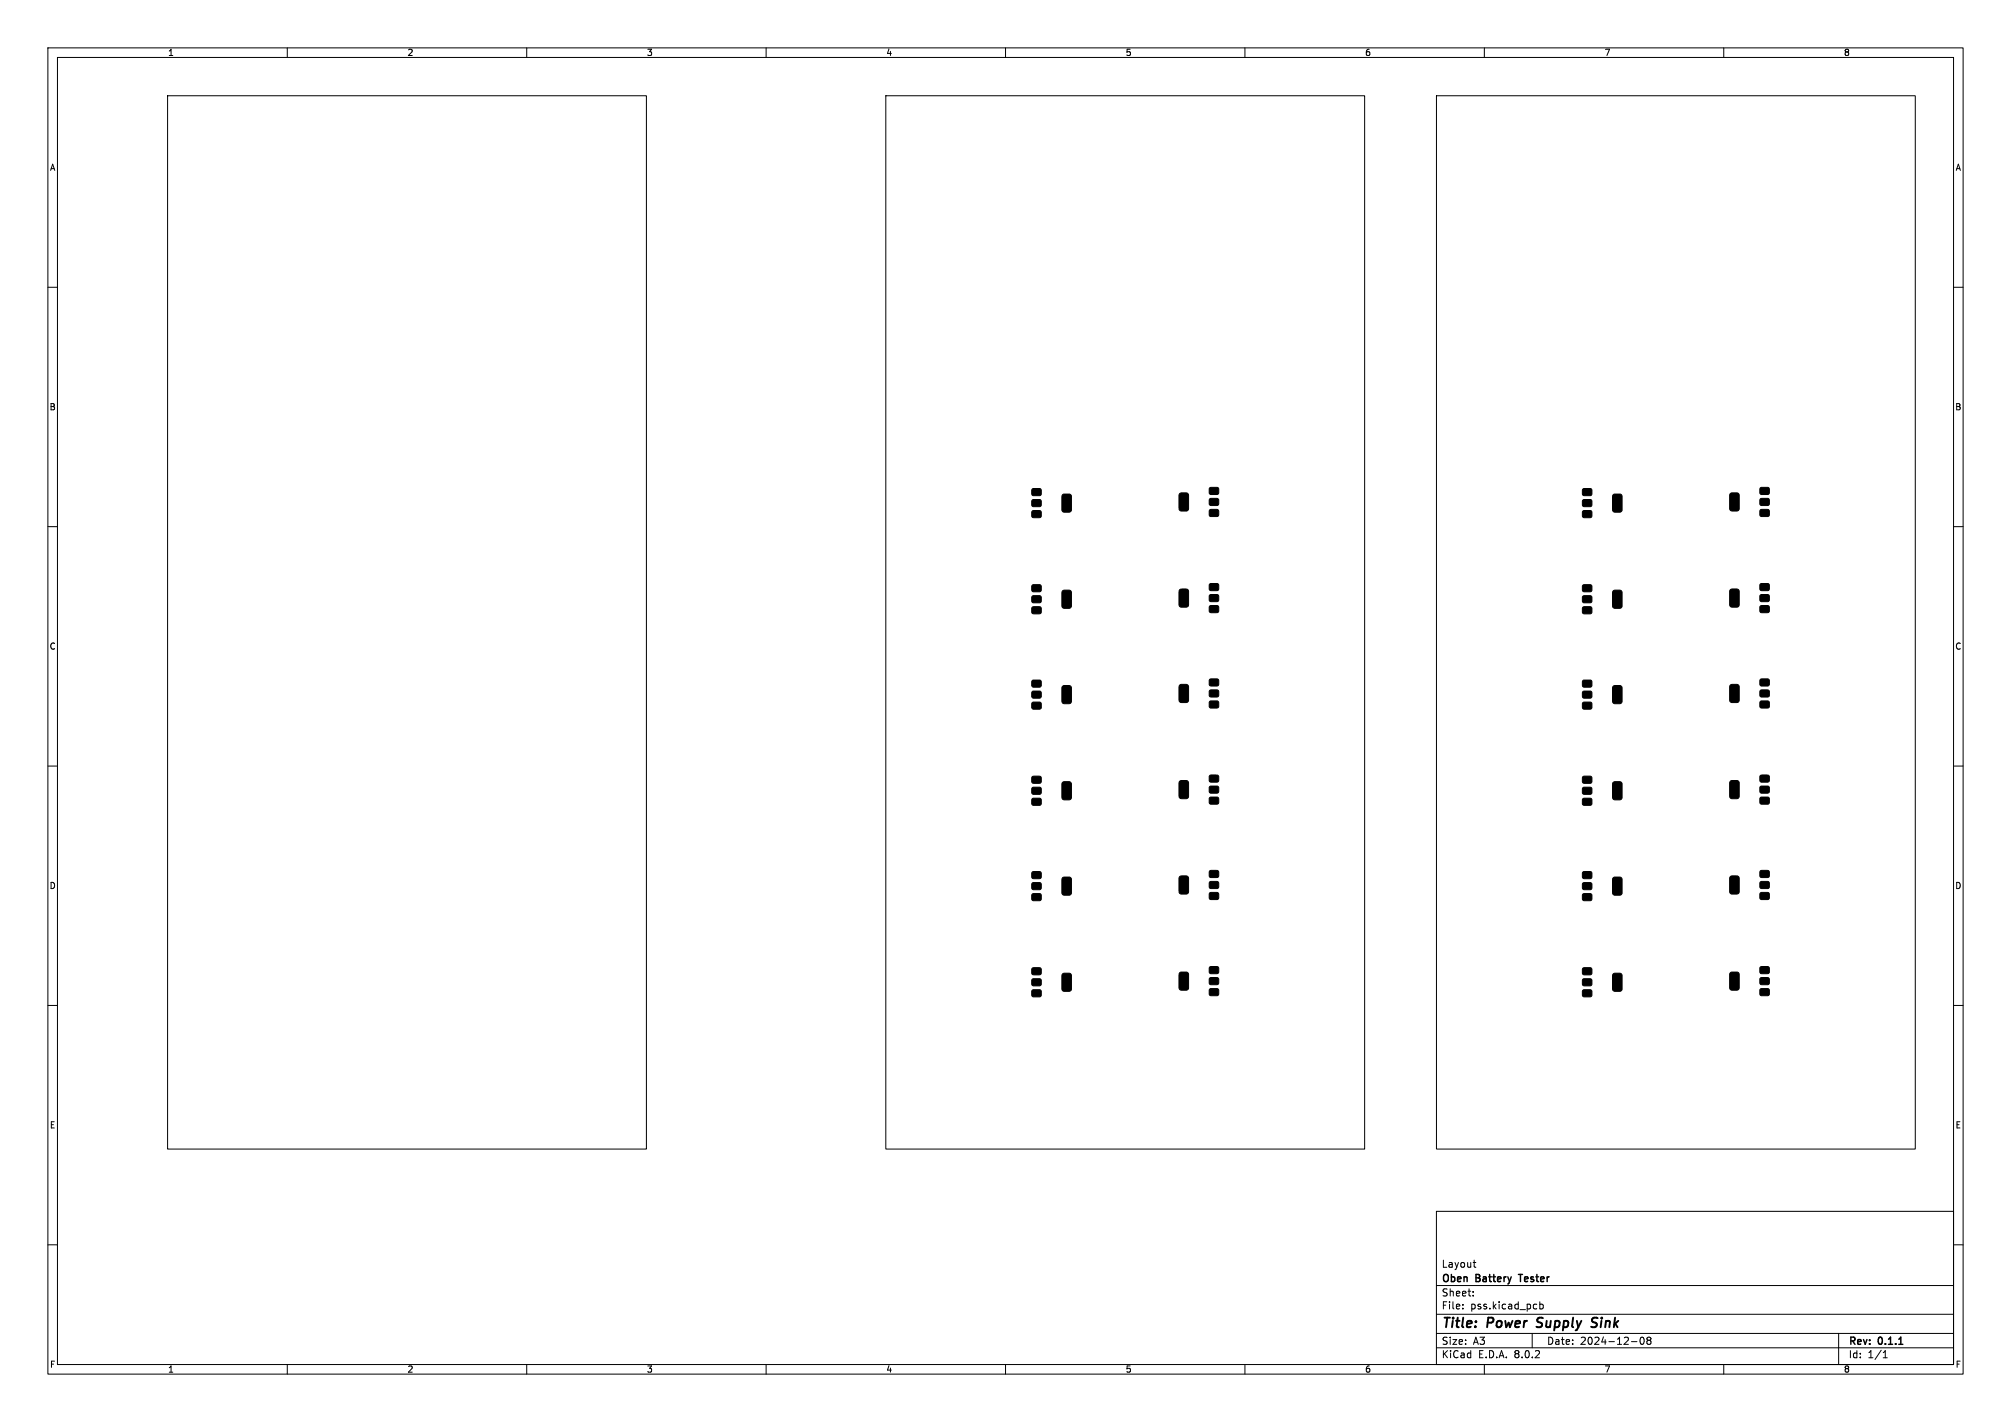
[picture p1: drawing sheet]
<svg xmlns="http://www.w3.org/2000/svg" width="420mm" height="297mm" viewBox="0 0 420 297" stroke-linecap="round" stroke-linejoin="round" font-family="sans-serif">
<defs><g id="words">
<g font-size="2.8">
<text x="301" y="277.9">Title:</text>
<text x="310.6" y="277.9">Power</text>
<text x="321.8" y="277.9">Supply</text>
<text x="334.1" y="277.9">Sink</text>
</g>
<g font-size="2.1">
<text x="301" y="268.2">Oben</text>
<text x="301" y="265">Layout</text>
<text x="308.3" y="268.2">Battery</text>
<text x="318" y="268.2">Tester</text>
<text x="301" y="273.7">File:</text>
<text x="301" y="271">Sheet:</text>
<text x="307.1" y="273.7">pss.kicad_pcb</text>
<text x="301" y="281.1">Size:</text>
<text x="307.6" y="281.1">A3</text>
<text x="323" y="281.1">Date:</text>
<text x="330" y="281.1">2024-12-08</text>
<text x="386" y="281.3">Rev:</text>
<text x="392.4" y="281.3">0.1.1</text>
<text x="301" y="283.9">KiCad</text>
<text x="308.7" y="283.9">E.D.A.</text>
<text x="316.3" y="283.9">8.0.2</text>
<text x="386" y="283.9">Id:</text>
<text x="390.1" y="283.9">1/1</text>
</g>
<g font-size="1.8">
<text x="35" y="11.9">1</text>
<text x="85" y="11.9">2</text>
<text x="135" y="11.9">3</text>
<text x="185" y="11.9">4</text>
<text x="235" y="11.9">5</text>
<text x="285" y="11.9">6</text>
<text x="335" y="11.9">7</text>
<text x="385" y="11.9">8</text>
<text x="10.3" y="35.9">A</text>
<text x="408.3" y="35.9">A</text>
<text x="10.3" y="85.9">B</text>
<text x="408.2" y="85.9">B</text>
<text x="10.3" y="135.9">C</text>
<text x="408.2" y="135.9">C</text>
<text x="10.3" y="185.9">D</text>
<text x="408.2" y="185.9">D</text>
<text x="10.3" y="235.9">E</text>
<text x="408.3" y="235.9">E</text>
<text x="10.3" y="285.9">F</text>
<text x="35" y="286.9">1</text>
<text x="85" y="286.9">2</text>
<text x="135" y="286.9">3</text>
<text x="185" y="286.9">4</text>
<text x="235" y="286.9">5</text>
<text x="285" y="286.9">6</text>
<text x="335" y="286.9">7</text>
<text x="385" y="286.9">8</text>
<text x="408.3" y="285.9">F</text>
</g>
</g></defs>
<g fill="none" stroke="#000" stroke-width=".21">
<path d="M10 10h400v277h-400zM12 12h396v273h-396zM35 20h100v220h-100zM60 10v2M110 10v2M160 10v2M185 20h100v220h-100zM210 10v2M260 10v2M300 20h100v220h-100zM310 10v2M360 10v2"/>
<path d="M10 60h2M408 60h2M10 110h2M408 110h2M10 160h2M408 160h2M10 210h2M408 210h2M10 260h2M300 253h108v32h-108zM408 260h2M300 278.5h108"/>
<path d="M300 274.5h108M300 268.5h108M305.5 273.2v.2M305.5 272.5v.1M307.7 270.5v.2M307.7 269.8v.1M307.7 263.7h.5M307.9 264.6l.3 .1M320 278.5v3M321.6 271.9v1.5M321.6 272.5l.4-.1 .3 .3-.1 .6h-.6M342.7 279.4l.2-.1a.8 .8 0 0 1 .5 .7 .8 .8 0 0 1-.5 .8 1 1 0 0 1-.2-1.4z"/>
<path d="M344.2 279.9l-.3-.3 .3-.3 .5 .1 .1 .2-.3 .3M344.2 279.9l-.3 .3 .1 .4 .2 .2 .5-.1 .1-.2-.1-.4-.2-.2M344.2 279.9h.3M384 278.5v6.5M60 285v2M110 285v2M160 285v2M210 285v2M260 285v2M300 281.5h108M310 285v2M340.7 280.2h1.2"/>
<path d="M360 285v2M393.3 283.6h.9M393.3 282.5l.4-.4v1.5"/>
</g>
<path d="M317.1 266.2h.9M396.5 280.8h.9" fill="none" stroke="#000" stroke-width=".3"/>
<path d="M320.9 277.1l.2 .1M321.2 275.4l-.1 .6M333.4 277a.85 .85 0 0 1-1.1 .1M333.4 275.2l-.7 .1-.2 .5 .1 .3 .7 .2" fill="none" stroke="#000" stroke-width=".4"/>
<g fill="#000" stroke="#000" stroke-width=".21">
<path d="M215.6 106.7h1.7l.2 .3-.1 1-.3 .1h-1.5l-.1-.3v-.9zM215.6 104.4h1.7l.2 .3-.1 1-.3 .1h-1.5l-.1-.3v-.9zM215.5 102.2l.3-.2 1.5 .1 .2 .3-.1 1-.3 .1h-1.5l-.1-.3zM221.9 103.3l.3-.1h1.1l.4 .2 .1 3.1-.3 .4-1.3 .1-.4-.3v-3zM246.4 103.1l.2-.1 1.1-.1 .5 .3v3l-.2 .5h-1.4l-.3-.2-.1-3.1zM252.7 101.9h1.7l.1 .3v.9l-.3 .2-1.5-.1-.2-.3v-.8zM252.7 104.2h1.7l.1 .3v.9l-.3 .2-1.5-.1-.2-.3v-.8zM252.7 106.5h1.7l.1 .3v.9l-.3 .2-1.5-.1-.2-.3v-.8zM330.6 106.7h1.7l.2 .3-.1 1-.3 .1h-1.5l-.1-.3v-.9zM330.6 104.4h1.7l.2 .3-.1 1-.3 .1h-1.5l-.1-.3v-.9zM330.6 102.1h1.7l.2 .3-.1 1-.3 .1h-1.5l-.1-.3v-.9zM336.9 103.3l.4-.1h1l.4 .2 .1 3.1-.3 .4-1.3 .1-.4-.3v-3z"/>
<path d="M361.4 103.1l.3-.2h1l.5 .3v3l-.2 .5h-1.4l-.3-.2-.1-3.1zM367.6 101.9l.3-.1 1.5 .1 .1 .3v.9l-.3 .2-1.5-.1-.2-.3zM367.6 104.2l.3-.1 1.5 .1 .1 .3v.9l-.3 .2-1.5-.1-.2-.3zM367.6 106.5l.3-.1 1.5 .1 .1 .3v.9l-.3 .2-1.5-.1-.2-.3zM215.6 126.8h1.7l.2 .3-.1 1-.3 .1-1.5-.1-.1-.3v-.8zM215.6 124.5h1.7l.2 .3-.1 1-.3 .1-1.5-.1-.1-.3v-.8zM215.6 122.2h1.7l.2 .3-.1 1-.3 .1-1.5-.1-.1-.3v-.8zM221.9 123.4l.3-.1h1.1l.4 .2 .1 3.1-.3 .4h-1.3l-.4-.2v-3zM246.4 123.2l.2-.2h1.1l.5 .3v3l-.2 .5h-1.4l-.3-.2-.1-3.1zM252.7 121.9h1.7l.1 .3v1l-.3 .2-1.5-.1-.2-.3v-.9zM252.7 124.2h1.7l.1 .3v1l-.3 .2-1.5-.1-.2-.3v-.9zM252.7 126.5h1.7l.1 .3v1l-.3 .2-1.5-.1-.2-.3v-.9z"/>
<path d="M330.6 126.8h1.7l.2 .3-.1 1-.3 .1-1.5-.1-.1-.3v-.8zM330.6 124.5h1.7l.2 .3-.1 1-.3 .1-1.5-.1-.1-.3v-.8zM330.6 122.2h1.7l.2 .3-.1 1-.3 .1-1.5-.1-.1-.3v-.8zM336.9 123.4l.4-.1h1l.4 .2 .1 3.1-.3 .4h-1.3l-.4-.2v-3zM361.4 123.2l.3-.2h1l.5 .3v3l-.2 .5h-1.4l-.3-.2-.1-3.1zM367.6 122l.3-.1h1.5l.1 .3v1l-.3 .2-1.5-.1-.2-.3zM367.6 124.3l.3-.1h1.5l.1 .3v1l-.3 .2-1.5-.1-.2-.3zM367.6 126.6l.3-.1h1.5l.1 .3v1l-.3 .2-1.5-.1-.2-.3zM215.5 146.8l.3-.2 1.5 .1 .2 .3-.1 1-.3 .1h-1.5l-.1-.3zM215.5 144.5l.3-.2 1.5 .1 .2 .3-.1 1-.3 .1h-1.5l-.1-.3zM215.5 142.2l.3-.2 1.5 .1 .2 .3-.1 1-.3 .1h-1.5l-.1-.3zM221.9 143.3l.3-.1h1.1l.4 .2 .1 3.1-.3 .4-1.3 .1-.4-.3v-3z"/>
<path d="M246.4 143.1l.2-.1 1.1-.1 .5 .3v3l-.2 .5h-1.4l-.3-.2-.1-3.1zM252.6 141.9l.3-.1 1.5 .1 .1 .3v.9l-.3 .2-1.5-.1-.2-.3zM252.7 144.2h1.7l.1 .3v.9l-.3 .2-1.5-.1-.2-.3v-.8zM252.6 146.5l.3-.1 1.5 .1 .1 .3v.9l-.3 .2-1.5-.1-.2-.3zM330.6 146.7h1.7l.2 .3-.1 1-.3 .1h-1.5l-.1-.3v-.9zM330.6 144.4h1.7l.2 .3-.1 1-.3 .1h-1.5l-.1-.3v-.9zM330.6 142.1h1.7l.2 .3-.1 1-.3 .1h-1.5l-.1-.3v-.9zM336.9 143.3l.4-.1h1l.4 .2 .1 3.1-.3 .4-1.3 .1-.4-.3v-3zM361.4 143.1l.3-.2h1l.5 .3v3l-.2 .5h-1.4l-.3-.2-.1-3.1zM367.6 141.9l.3-.1 1.5 .1 .1 .3v.9l-.3 .2-1.5-.1-.2-.3zM367.6 144.2l.3-.1 1.5 .1 .1 .3v.9l-.3 .2-1.5-.1-.2-.3zM367.6 146.5l.3-.1 1.5 .1 .1 .3v.9l-.3 .2-1.5-.1-.2-.3z"/>
<path d="M215.5 166.9l.3-.2 1.5 .1 .2 .3-.1 1-.3 .1-1.5-.1-.1-.3zM215.6 164.5h1.7l.2 .3-.1 1-.3 .1-1.5-.1-.1-.3v-.8zM215.5 162.3l.3-.2 1.5 .1 .2 .3-.1 1-.3 .1-1.5-.1-.1-.3zM221.9 163.4l.3-.1h1.1l.4 .2 .1 3.1-.3 .4h-1.3l-.4-.2v-3zM246.4 163.2l.2-.2h1.1l.5 .3v3l-.2 .5h-1.4l-.3-.2-.1-3.1zM252.6 162l.3-.1h1.5l.1 .3v1l-.3 .2-1.5-.1-.2-.3zM252.7 164.2h1.7l.1 .3v1l-.3 .2-1.5-.1-.2-.3v-.9zM252.6 166.6l.3-.1h1.5l.1 .3v1l-.3 .2-1.5-.1-.2-.3zM330.6 166.8h1.7l.2 .3-.1 1-.3 .1-1.5-.1-.1-.3v-.8zM330.6 164.5h1.7l.2 .3-.1 1-.3 .1-1.5-.1-.1-.3v-.8zM330.6 162.2h1.7l.2 .3-.1 1-.3 .1-1.5-.1-.1-.3v-.8zM336.9 163.4l.4-.1h1l.4 .2 .1 3.1-.3 .4h-1.3l-.4-.2v-3z"/>
<path d="M361.4 163.2l.3-.2h1l.5 .3v3l-.2 .5h-1.4l-.3-.2-.1-3.1zM367.6 162l.3-.1h1.5l.1 .3v1l-.3 .2-1.5-.1-.2-.3zM367.6 164.3l.3-.1h1.5l.1 .3v1l-.3 .2-1.5-.1-.2-.3zM367.6 166.6l.3-.1h1.5l.1 .3v1l-.3 .2-1.5-.1-.2-.3zM215.5 186.8l.3-.2 1.5 .1 .2 .3-.1 1-.3 .1h-1.5l-.1-.3zM215.5 184.5l.3-.2 1.5 .1 .2 .3-.1 1-.3 .1h-1.5l-.1-.3zM215.5 182.2l.3-.2 1.5 .1 .2 .3-.1 1-.3 .1h-1.5l-.1-.3zM221.9 183.3l.3-.1h1.1l.4 .2 .1 3.1-.3 .4-1.3 .1-.4-.3v-3zM246.4 183.1l.2-.1 1.1-.1 .5 .3v3l-.2 .5h-1.4l-.3-.2-.1-3.1zM252.7 181.9h1.7l.1 .3v.9l-.3 .2-1.5-.1-.2-.3v-.8zM252.6 184.2l.3-.1 1.5 .1 .1 .3v.9l-.3 .2-1.5-.1-.2-.3zM252.6 186.5l.3-.1 1.5 .1 .1 .3v.9l-.3 .2-1.5-.1-.2-.3z"/>
<path d="M330.6 186.7h1.7l.2 .3-.1 1-.3 .1h-1.5l-.1-.3v-.9zM330.6 184.4h1.7l.2 .3-.1 1-.3 .1h-1.5l-.1-.3v-.9zM330.6 182.1h1.7l.2 .3-.1 1-.3 .1h-1.5l-.1-.3v-.9zM336.9 183.3l.4-.1h1l.4 .2 .1 3.1-.3 .4-1.3 .1-.4-.3v-3zM361.4 183.1l.3-.2h1l.5 .3v3l-.2 .5h-1.4l-.3-.2-.1-3.1zM367.6 181.9l.3-.1 1.5 .1 .1 .3v.9l-.3 .2-1.5-.1-.2-.3zM367.6 184.2l.3-.1 1.5 .1 .1 .3v.9l-.3 .2-1.5-.1-.2-.3zM367.6 186.5l.3-.1 1.5 .1 .1 .3v.9l-.3 .2-1.5-.1-.2-.3zM215.5 206.9l.3-.2 1.5 .1 .2 .3-.1 1-.3 .1-1.5-.1-.1-.3zM215.5 204.6l.3-.2 1.5 .1 .2 .3-.1 1-.3 .1-1.5-.1-.1-.3zM215.5 202.3l.3-.2 1.5 .1 .2 .3-.1 1-.3 .1-1.5-.1-.1-.3zM221.9 203.4l.3-.1h1.1l.4 .2 .1 3.1-.3 .4h-1.3l-.4-.2v-3z"/>
<path d="M246.4 203.2l.2-.2h1.1l.5 .3v3l-.2 .5h-1.4l-.3-.2-.1-3.1zM252.6 202l.3-.1h1.5l.1 .3v1l-.3 .2-1.5-.1-.2-.3zM252.6 204.3l.3-.1h1.5l.1 .3v1l-.3 .2-1.5-.1-.2-.3zM252.7 206.5h1.7l.1 .3v1l-.3 .2-1.5-.1-.2-.3v-.9zM330.6 206.8h1.7l.2 .3-.1 1-.3 .1-1.5-.1-.1-.3v-.8zM330.6 204.5h1.7l.2 .3-.1 1-.3 .1-1.5-.1-.1-.3v-.8zM330.6 202.2h1.7l.2 .3-.1 1-.3 .1-1.5-.1-.1-.3v-.8zM336.9 203.4l.4-.1h1l.4 .2 .1 3.1-.3 .4h-1.3l-.4-.2v-3zM361.4 203.2l.3-.2h1l.5 .3v3l-.2 .5h-1.4l-.3-.2-.1-3.1zM367.6 202l.3-.1h1.5l.1 .3v1l-.3 .2-1.5-.1-.2-.3zM367.6 204.3l.3-.1h1.5l.1 .3v1l-.3 .2-1.5-.1-.2-.3zM367.6 206.6l.3-.1h1.5l.1 .3v1l-.3 .2-1.5-.1-.2-.3z"/>
</g>
<use href="#words"/>
</svg>
